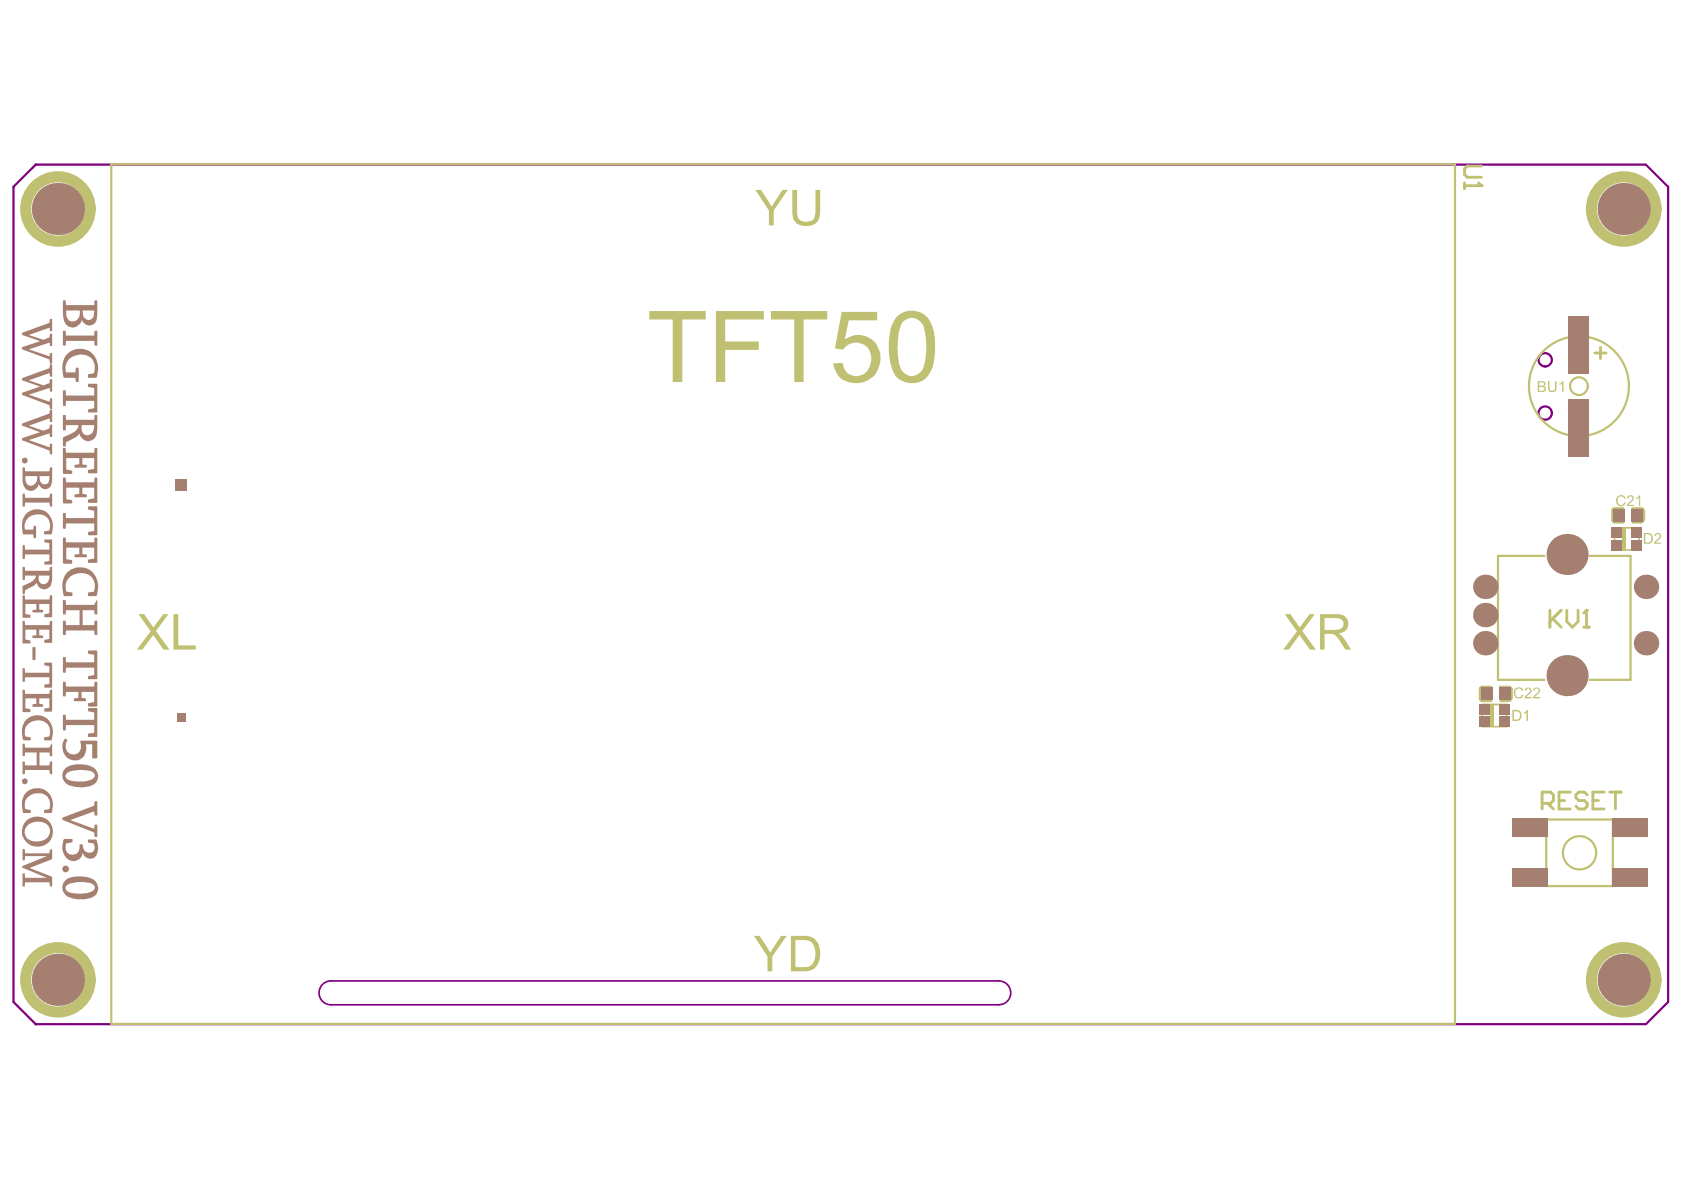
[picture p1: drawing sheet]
<svg xmlns="http://www.w3.org/2000/svg" width="297mm" height="210mm" viewBox="0 0 297 210" stroke-linecap="round" stroke-linejoin="round" font-family="sans-serif">
<g fill="#800080">
<circle cx="6.3" cy="180.7" r=".2"/>
<circle cx="6.3" cy="29" r=".2"/>
</g>
<g fill="none" stroke="#800080" stroke-width=".39">
<path d="M2.4 33l3.9-4h284l3.9 4v143.7l-3.9 4h-284l-3.9-4zM272.5 64.6a1.17 1.17 0 0 1-.9-1.8 1.17 1.17 0 0 1 2 .1 1.17 1.17 0 0 1-1 1.7"/>
<circle cx="272.6" cy="72.9" r="1.17"/>
</g>
<path d="M56.9 173.7a2.1 2.1 0 0 1 1.5-.7h117.8a2.1 2.1 0 0 1 2.1 2.1 2.1 2.1 0 0 1-2.1 2.1h-117.8a2.1 2.1 0 0 1-2-1.2 2.1 2.1 0 0 1 .5-2.3z" fill="none" stroke="#800080" stroke-width=".3"/>
<g fill="none" stroke="#c0c073" stroke-width=".39">
<path d="M19.6 29h237v151.6h-237zM284.4 90v1.7M284.8 89.7h1.5M284.8 92.2h1.6M287.9 89.7h1.6M288.1 92.2h1.2M290 90.2v1.3M261 121.5v1.7M261.4 121.2h1.6M261.5 123.7h1.5M264.6 121.2h1.5M264.7 123.7h1.3"/>
<path d="M266.6 121.7v1.3M272.7 144.6h11.8v11.7h-11.8z"/>
</g>
<path d="M284.8 93.1h4.3v3.9h-4.3zM261.5 124.3h4.3v3.9h-4.3z" fill="none" stroke="#c0c073" stroke-width=".3"/>
<path d="M272.4 98.1h-8.2v21.8h8.2M280.4 98.1h7.2v21.8h-7.2" fill="none" stroke="#c0c073" stroke-width=".4"/>
<g fill="#c0c073">
<path d="M286.2 93.1h.6v3.9h-.6z" fill-rule="evenodd"/>
<path d="M262.8 124.3h.6v3.9h-.6z" fill-rule="evenodd"/>
</g>
<path d="M281.3 62.3h2M282.3 61.3v1.9" fill="none" stroke="#c0c073" stroke-width=".5"/>
<g fill="#c0c073">
<path d="M285.2 87.7a.88 .88 0 0 1 1.5 .2l-.2 .1a.63 .63 0 0 0-.9-.4 .63 .63 0 0 0-.3 .9 .58 .58 0 0 0 .6 .6 .58 .58 0 0 0 .6-.5l.2 .1-.2 .4a.9 .9 0 0 1-1.1 0 .9 .9 0 0 1-.3-1z"/>
<path d="M287.1 87.5l.3-.1a.61 .61 0 0 1 .8 .4 .61 .61 0 0 1-.4 .8l-.5 .4h.9v.2h-1.3l.3-.4 .6-.6a.35 .35 0 0 0-.1-.6 .35 .35 0 0 0-.5 .3h-.2z"/>
<path d="M288.6 87.8l.7-.4v1.8h-.2v-1.4l-.4 .3z"/>
<path d="M268.8 125.7l.7-.5v2h-.2v-1.5l-.4 .2z"/>
<path d="M267.1 121.6h.1a.83 .83 0 0 1 .8-.4 .83 .83 0 0 1 .7 .6h-.3a.62 .62 0 0 0-.8-.2 .62 .62 0 0 0-.3 .7 .6 .6 0 0 0 .5 .7 .6 .6 0 0 0 .7-.5l.2 .1v.1a.9 .9 0 0 1-1.3 .4 .9 .9 0 0 1-.3-1.3z"/>
<path d="M269.1 121.4l.3-.1a.58 .58 0 0 1 .7 .3 .58 .58 0 0 1-.3 .8l-.6 .5h1v.3h-1.3l.1-.4 .5-.5a.55 .55 0 0 0 .3-.8h-.5l-.1 .3h-.3z"/>
<path d="M270.5 121.5l.4-.2a.58 .58 0 0 1 .7 .3 .58 .58 0 0 1-.3 .8l-.6 .5h1v.3h-1.3l.1-.4 .6-.5a.52 .52 0 0 0 .1-.8h-.4l-.1 .3h-.3z"/>
<path d="M133 165.1h1l1.9 3 1.9-3h1l-2.6 3.6v2.6h-.8v-2.6z"/>
<path d="M133.2 33.5h1l1.9 3 1.9-3h1l-2.5 3.6v2.7h-.9v-2.7z"/>
<path d="M139.8 33.5h.8v3.6a1.56 1.56 0 0 0 .4 1.6 1.56 1.56 0 0 0 1.6 .4 1.43 1.43 0 0 0 1.2-1.8v-3.8h.9v3.7a2.3 2.3 0 0 1-1.9 2.6 2.36 2.36 0 0 1-2.8-1.2l-.2-.8z"/>
<path d="M24.4 108.3h1l1.7 2.4 1.7-2.4h.9l-2.2 3 2.4 3.3h-1l-1.9-2.6-1.9 2.6h-1l2.5-3.2z"/>
<path d="M30.6 108.3h.8v5.5h3.1v.8h-3.9z"/>
<path d="M291.9 94.2l.4-.2a.62 .62 0 0 1 .7 .4 .62 .62 0 0 1-.4 .8l-.5 .5h.9v.2h-1.2l.2-.4 .4-.4a.61 .61 0 0 0 .2-.8 .36 .36 0 0 0-.3-.1 .36 .36 0 0 0-.2 .4h-.3z"/>
<path d="M273 67.2h.3v1.1a.51 .51 0 0 0 .5 .6 .51 .51 0 0 0 .5-.6v-1.1h.2v1.1a.75 .75 0 0 1-.7 .9 .75 .75 0 0 1-.8-.9z"/>
<path d="M275.1 67.7l.7-.5v1.9h-.3v-1.5l-.4 .3z"/>
<path d="M266.8 125.2h.7a.97 .97 0 0 1 .9 1 .97 .97 0 0 1-.9 1h-.7zM267 125.5v1.4h.5a.76 .76 0 0 0 .6-.6 .76 .76 0 0 0-.3-.8z"/>
<path d="M139.5 165.1h2.1a2.57 2.57 0 0 1 3 2.5 3.3 3.3 0 0 1-1.4 3.5l-1.1 .2h-2.6zM140.3 165.8v4.8h1.3a1.81 1.81 0 0 0 2.2-1.9 2.37 2.37 0 0 0-1.2-2.8z"/>
<path d="M290 94h.9a1.01 1.01 0 0 1 .2 1.8l-1.1 .1zM290.2 94.2v1.5h.4a.76 .76 0 0 0 .7-.6 .76 .76 0 0 0-.4-.8z"/>
<path d="M271.3 67.2h.7a.48 .48 0 0 1 .6 .3 .48 .48 0 0 1-.3 .6 .53 .53 0 0 1 .3 .7 .53 .53 0 0 1-.6 .3h-.7zM271.5 67.4v.6h.5a.32 .32 0 0 0 .3-.3 .32 .32 0 0 0-.4-.3zM271.5 68.2v.7h.5a.37 .37 0 0 0 .4-.4 .37 .37 0 0 0-.4-.3z"/>
</g>
<g fill="none" stroke="#c0c073" stroke-width=".5">
<path d="M273.4 107.6v3M273.9 109.1l1.5 1.5M275.4 107.6l-2 2M276.4 107.6v2l1 1 1-1v-2M279.3 110.6h1M279.8 107.6v3M277 139.7h-2v3h2M283 139.7h-2v3h2M283.9 139.7h2M284.9 139.7v3M272 141.7h1.5l.5-.5v-1l-.5-.5h-1.5v3M273 141.7l1 1"/>
<path d="M275 141.2h1M280 140.2l-.5-.5h-1l-.5 .5v.5l.5 .5h1l.5 .5v.5l-.5 .5h-1l-.5-.5M281 141.2h1"/>
</g>
<circle cx="279.8" cy="107.6" r=".25" fill="#c0c073"/>
<path d="M279.8 107.6l-.5 .5" fill="none" stroke="#c0c073" stroke-width=".5"/>
<g fill="#c0c073">
<path d="M226.6 108.3h1l1.7 2.4 1.7-2.4h.9l-2.2 3 2.4 3.3h-1l-1.9-2.6-1.9 2.6h-1l2.5-3.2z"/>
<path d="M232.8 108.3h2.8a1.8 1.8 0 0 1 2.2 2 1.84 1.84 0 0 1-1.7 1.5l.5 .3 .4 .5 1.3 2h-1l-.9-1.4a1.96 1.96 0 0 0-1.8-1.4h-1v2.8h-.8zM233.6 109v2.1h1.8a1.34 1.34 0 0 0 1.6-.9 1.07 1.07 0 0 0-1.4-1.2z"/>
</g>
<path d="M258.3 32.3v.9M258.3 32.8h3M261.3 29.3h-2.5l-.5 .5v1l.5 .5h2.5" fill="none" stroke="#c0c073" stroke-width=".5"/>
<circle cx="261.3" cy="32.8" r=".25" fill="#c0c073"/>
<path d="M260.8 32.3l.5 .5" fill="none" stroke="#c0c073" stroke-width=".5"/>
<g fill="#c0c073">
<path d="M114.5 54.9h10v1.5h-4.1v11h-1.7v-11h-4.2z"/>
<path d="M126.3 54.9h8.4v1.5h-6.8v3.8h5.9v1.5h-5.9v5.7h-1.6z"/>
<path d="M136 54.9h9.9v1.5h-4.2v11h-1.6v-11h-4.1z"/>
<path d="M148.5 55h6.2v1.5h-5l-.7 3.4a4 4 0 0 1 4.8 0 4 4 0 0 1 1.3 4.7 4.3 4.3 0 0 1-7.3 1.5l-.5-.9-.3-1.1 1.6-.1a2.48 2.48 0 0 0 2.4 2.3 2.48 2.48 0 0 0 2.5-2.1 2.74 2.74 0 0 0-.9-3.3 2.74 2.74 0 0 0-3.4 .2l-.5 .6-1.4-.2z"/>
<path d="M158.2 55.9a3.8 3.8 0 0 1 6.3 1.9l.3 1.4a13.2 13.2 0 0 1-.5 6 3.4 3.4 0 0 1-1.4 1.8 3.7 3.7 0 0 1-5.7-2.6 12.5 12.5 0 0 1 .2-7.3zM159.4 56.7a5.3 5.3 0 0 0-1 3.4 10.8 10.8 0 0 0 .7 5.2 2.19 2.19 0 0 0 2.4 .9 2.19 2.19 0 0 0 1.5-2 12.8 12.8 0 0 0-.2-6.9 2.21 2.21 0 0 0-3.4-.6z"/>
</g>
<g fill="none" stroke="#c0c073" stroke-width=".39">
<path d="M284.4 91.7l.1 .2 .3 .3M284.8 89.7l-.4 .1v.2M289.5 89.7l.4 .2 .1 .3M290 91.5a.65 .65 0 0 1-.7 .7M261 123.2l.3 .4 .2 .1M261.4 121.2h-.2l-.2 .3M266.1 121.2h.3l.2 .5M266.6 123a.65 .65 0 0 1-.6 .7"/>
<circle cx="278.5" cy="68.1" r="1.57"/>
<circle cx="278.5" cy="68.1" r="8.8"/>
<circle cx="278.6" cy="150.4" r="2.94"/>
</g>
<g fill="none" stroke="#c0c073" stroke-width="2">
<circle cx="10.2" cy="36.9" r="5.7"/>
<circle cx="286.4" cy="36.9" r="5.7"/>
<circle cx="10.2" cy="172.8" r="5.7"/>
<circle cx="286.4" cy="172.8" r="5.7"/>
</g>
<g fill="#a57f6f">
<path d="M11.1 58.3l.5 .1v.8h5l.1-.9h.4l.1 2.6h-.5l-.1-.8h-5l-.1 .9h-.3l-.1-.2z"/>
<path d="M11.7 62.6a3.2 3.2 0 0 1 3.5-.9 3.2 3.2 0 0 1 2.1 3l-.2 1.9h-1.6l.1-.6 1-.2a2.35 2.35 0 0 0-2.4-3.3 2.68 2.68 0 0 0-2.5 1.7l-.2 .5 .1 1h1.7l.1-.8h.4l.1 2.3-.1 .2h-.4l-.1-.8h-2a4.4 4.4 0 0 1 .4-4z"/>
<path d="M11.1 68.9h.5v.9h5v-1.4l-1-.1-.1-.5 .1-.1h1.5l.1 5h-1.7l.1-.5 1-.2v-1.3h-5v.9h-.4l-.1-.1z"/>
<path d="M11.1 79.1l.1-.1 .4 .1v.8h5l.1-.8 .4-.1 .1 .1v4.3l-1.5 .1-.2-.1 .1-.5 1-.2v-1.9h-2.1v1.1l.7 .1 .1 .1-.1 .4-2.1-.1v-.4l.9-.1v-1.1h-2.3v2l.9 .2 .1 .5v.1h-1.5l-.1-.2z"/>
<path d="M11.1 84.3l.1-.1 .4 .1v.8h5l.1-.8 .4-.1 .1 .1v4.4h-1.5l-.2-.1 .1-.5 1-.2v-1.9h-2.1v1.1l.7 .1 .1 .1-.1 .4h-2.1v-.4l.9-.2v-1.1h-2.3v2.1l.9 .1 .1 .5v.1h-1.5l-.1-.1z"/>
<path d="M11.1 90.5h.5v.9h5v-1.3l-1-.2-.1-.5 .2-.1h1.4l.1 .1v5h-1.5l-.2-.1v-.4l1.1-.2v-1.4h-5v.9l-.4 .1-.1-.2z"/>
<path d="M11.1 94.9h.5v.8h5l.1-.8 .4-.1 .1 .1v4.3l-1.6 .1-.1-.1v-.5l1.1-.2v-1.9h-2.1v1.1l.7 .1 .1 .1-.1 .4-2.1-.1 .1-.4 .8-.1v-1.1h-2.3v2l.9 .2 .1 .5-.1 .1h-1.4l-.1-.1z"/>
<path d="M11.9 100.9l.3-.2a3.2 3.2 0 0 1 3.4-.3 3.2 3.2 0 0 1 1.7 3.1l-.1 1.2-.2 .4h-1.4l-.1-.5 1.1-.2 .1-.5a2.29 2.29 0 0 0-2.9-2.8 2.41 2.41 0 0 0-2.1 3.3l1.1 .2v.5h-.1h-1.4l-.3-1.3a3.8 3.8 0 0 1 .4-2.2z"/>
<path d="M11.1 105.8l.5 .1v.8h5l.5-.9v2.6l-.4-.1-.1-.7h-2v2.7h2l.1-.8h.4v2.5l-.4-.1-.1-.7h-5v.8h-.4l-.1-.1v-2.4h.5v.8h2.4v-2.7h-2.4v.7l-.4 .1-.1-.1z"/>
<path d="M11.1 116l.1-.1h.4v.9h5v-1.3l-1-.2-.1-.5 .1-.1h1.5l.1 5.1h-1.6l-.1-.1 .1-.4 1-.2v-1.3h-5v.8l-.4 .1-.1-.2z"/>
<path d="M11.1 120.3h.5v.8h5l.1-.8h.4l.1 4.2-.1 .1h-1.4l-.2-.1 .1-.5 1-.2v-1.8h-2.2v1.1l.7 .1v.5h-2l-.1-.1 .1-.4 .7-.1v-1.1h-2.2v.8h-.4l-.1-.1z"/>
<path d="M11.1 126.1h.5v.9h5v-1.3l-1-.2-.1-.5 .2-.1h1.4l.1 .1v4.9l-1.6 .1-.1-.1v-.5l1.1-.2v-1.3h-5v.9l-.4 .1-.1-.2z"/>
<path d="M11.4 130.3h.2l.3 .3a1.54 1.54 0 0 0-.2 1.7 1.54 1.54 0 0 0 1.5 .8 1.6 1.6 0 0 0 1-2.3v-.2l3 .1v3l-.1 .1-.8-.1v-2.4h-1.1a2.2 2.2 0 0 1-2 2.8 2.41 2.41 0 0 1-1.8-3.8z"/>
<path d="M11 144.3l5.6-2.2 .1-.7 .4-.1 .1 .1-.1 2.5-.4-.1-.1-.7-4.2 1.6 4.2 1.5 .1-.7 .4-.1 .1 .1v2.1h-.5l-.1-.8-5.6-2.1z"/>
<path d="M11.2 148h1.6l-.1 .6-1 .2a1.32 1.32 0 0 0 .2 1.6 1.32 1.32 0 0 0 1.5 .2 2.05 2.05 0 0 0 .7-1.7h.4a1.44 1.44 0 0 0 1.3 1.5 .95 .95 0 0 0 .8-1.5l-.1-.1-.9-.2-.1-.5h1.4a2.59 2.59 0 0 1-.3 3.2 1.46 1.46 0 0 1-2-.9 1.67 1.67 0 0 1-1.5 1.5 1.67 1.67 0 0 1-1.8-1.1 3.4 3.4 0 0 1-.1-2.8z"/>
<path d="M3.9 58.7l4.8-1.8 .1-.6h.4v2l-.1 .1h-.3v-.6l-3.7 1.3 2.6 .8 1-.4 .1-.6h.4v2.1h-.4v-.6l-3.7 1.2 3.7 1.3v-.6h.4v1.8h-.4l-.1-.7-4.8-1.8v-.4l3.2-1-3.2-1.1z"/>
<path d="M3.9 66.7l4.8-1.7 .1-.7h.4v2.1h-.4v-.6l-3.7 1.3 2.6 .9 1-.4 .1-.7h.4v2.2l-.4-.1v-.6l-3.7 1.2 3.7 1.3v-.6h.4v1.9l-.4-.1-.1-.7-4.8-1.8v-.3l3.2-1.1-3.2-1.1z"/>
<path d="M3.9 74.7l4.8-1.7 .1-.7h.4v2.1h-.4v-.6l-3.7 1.3 2.6 .9 1-.4 .1-.7h.4v2.2l-.4-.1v-.6l-3.7 1.2 3.7 1.3v-.6h.4v1.9l-.4-.1-.1-.7-4.8-1.7v-.4l3.2-1.1-3.2-1.1z"/>
<path d="M4 87.2l.1-.1 .3 .1v.6h4.3l.1-.6 .3-.1h.1v2.2h-.4l-.1-.6h-4.3v.6h-.4z"/>
<path d="M4.6 90.6a2.79 2.79 0 0 1 3.3-.5 2.79 2.79 0 0 1 1.4 3l-.2 1.2h-1.2l-.1-.1v-.4l.9-.2a2.04 2.04 0 0 0-.3-2.3 2.04 2.04 0 0 0-2.2-.5 2.01 2.01 0 0 0-1.8 2.6h1.5l.1-.7h.3v2.2h-.3l-.1-.6h-1.8l-.1-.4a3.8 3.8 0 0 1 .6-3.3z"/>
<path d="M4 96.3l.4-.1v.8h4.3v-1.2l-.9-.1v-.5h1.4v4.3h-1.4v-.4l.9-.2v-1.1h-4.3v.7l-.4 .1z"/>
<path d="M4 105.1h.4v.6h4.3l.1-.6 .4-.1v3.8h-1.4v-.4l.9-.2v-1.7h-1.8v1l.7 .1-.1 .4h-1.8l.1-.4 .6-.1v-1h-1.9v1.8l.8 .1 .1 .5-1.4 .1z"/>
<path d="M4 109.6h.4v.7h4.3l.1-.7 .4-.1v3.8h-1.4l.1-.4 .8-.2v-1.6h-1.8v1h.7v.4l-.1 .1-1.8-.1 .1-.4h.6v-1h-1.9v1.7l.8 .2 .1 .4-1.4 .1z"/>
<path d="M5.7 114.2h.6v2.2h-.1h-.5z"/>
<path d="M4 117.9h.4v.8h4.3v-1.2l-.8-.1-.1-.5h1.4v4.3l-.1 .1-1.3-.1 .1-.4 .8-.2v-1.1h-4.3v.7l-.4 .1z"/>
<path d="M4 121.7h.4v.7h4.3l.1-.7 .4-.1v3.8l-.1 .1h-1.3l.1-.5 .8-.2v-1.6h-1.8v.9l.7 .1v.3l-.1 .2-1.8-.1 .1-.4 .6-.1v-.9h-1.9v1.7l.8 .2 .1 .5h-1.4z"/>
<path d="M4.6 126.9l.2-.1a2.9 2.9 0 0 1 3-.3 2.6 2.6 0 0 1 1.2 1.2l.4 1.3-.2 1.5-.1 .1h-1.2l-.1-.1v-.5l.9-.1 .1-.3a2.06 2.06 0 0 0-.7-2.2 2.06 2.06 0 0 0-2.3-.2 2.08 2.08 0 0 0-1.3 2.7l.9 .1v.5l-.1 .1-1.2-.1-.2-1.3a2.76 2.76 0 0 1 .3-1.7z"/>
<path d="M4 131.2h.4v.7h4.3l.4-.7h.1v2.2l-.4-.1-.1-.6h-1.7v2.3h1.7l.1-.6h.4v2.2l-.4-.1-.1-.7h-4.3v.7h-.4v-2.2l.4 .1v.6h2.1v-2.3h-2.1v.6l-.4 .1z"/>
<path d="M4.6 139.8l.5-.4a3.1 3.1 0 0 1 2.7-.1l.3 .1a3.4 3.4 0 0 1 1 4h-1.3v-.1l.1-.4 .8-.2 .1-.3a1.96 1.96 0 0 0-.6-2 1.96 1.96 0 0 0-2-.4 2.04 2.04 0 0 0-1.7 2.7l.9 .2v.5h-1.3l-.1-.1-.1-1.6a2.95 2.95 0 0 1 .7-1.9z"/>
<path d="M4 149.8h.4v.7h4.3l.1-.6 .4-.1v1.8l-4 1.5 4 1.5v1.7l-.1 .1-.3-.1-.1-.7h-4.3v.7h-.4v-2.3l.4 .1v.7h3.9l-4.4-1.8 .1-.2 4.3-1.8h-3.9v.7l-.4 .1z"/>
<path d="M14.6 54.8v.2a1.08 1.08 0 0 0 .4 1.2 1.08 1.08 0 0 0 1.2 0l.3-.4 .1-1zM11.7 54.8v.5a1.21 1.21 0 0 0 1.6 1.3 1.8 1.8 0 0 0 .8-1.8zM11.1 53h.5v.8h5l.1-.8h.4l.1 2.3a2.01 2.01 0 0 1-.8 1.9 1.41 1.41 0 0 1-2-.8 1.59 1.59 0 0 1-1.2 1.3 1.59 1.59 0 0 1-1.7-.7l-.4-1.1z"/>
<path d="M14.4 75a1.42 1.42 0 0 0 .9 1.8l.4-.1a1.47 1.47 0 0 0 .9-1.7zM11.1 73.2h.5v.8h5l.1-.8h.4l.1 2.2a2.22 2.22 0 0 1-1.1 2.3 1.62 1.62 0 0 1-2.1-1.3l-.6 .7-1.8 .9v.7l-.4 .1-.1-.2v-1.5l1.9-.9a1.43 1.43 0 0 0 .8-1.2h-2.2v.8l-.4 .1-.1-.1z"/>
<path d="M11.6 136.6a.85 .85 0 0 0 .9 1.1l.6 .1a5.2 5.2 0 0 0 3.4-.6 .83 .83 0 0 0 0-.9 .83 .83 0 0 0-.8-.3l-.4-.1a6.6 6.6 0 0 0-3.4 .4zM11.5 135.6a4.6 4.6 0 0 1 3.8-.7l.8 .3a1.84 1.84 0 0 1 1.2 2 1.84 1.84 0 0 1-1.9 1.5 4.8 4.8 0 0 1-3.9-.7 1.79 1.79 0 0 1 0-2.4z"/>
<path d="M11.7 156.2a.83 .83 0 0 0 0 .9 .83 .83 0 0 0 .8 .4l.6 .1a5.2 5.2 0 0 0 3.4-.6 .83 .83 0 0 0 0-.9 .83 .83 0 0 0-.8-.4h-.4a5.1 5.1 0 0 0-3.6 .5zM11.4 155.4a3.7 3.7 0 0 1 3.3-.8 2.95 2.95 0 0 1 2.1 .8 1.84 1.84 0 0 1 .4 2 1.84 1.84 0 0 1-1.8 1.1 4.8 4.8 0 0 1-3.9-.7 1.81 1.81 0 0 1-.1-2.4z"/>
<path d="M7 84a1.23 1.23 0 0 0 .7 1.4 .91 .91 0 0 0 1-1.2v-.2zM4.5 84v.4a1 1 0 0 0 .4 1.1 1 1 0 0 0 1.2-.1 1.41 1.41 0 0 0 .5-1.4zM4 82.5h.4v.6h4.3l.1-.6 .4-.1v1.9a1.92 1.92 0 0 1-.7 1.9 1.22 1.22 0 0 1-1.6-.8 1.41 1.41 0 0 1-1.2 1.1 1.41 1.41 0 0 1-1.5-.7l-.2-.8z"/>
<path d="M6.8 101.5a1.12 1.12 0 0 0 1 1.6l.1-.1a1.28 1.28 0 0 0 .8-1.5zM4 100h.4v.7h4.3l.1-.7h.4v1.9a1.69 1.69 0 0 1-1.5 2.1 1.52 1.52 0 0 1-1.2-1.2l-.6 .6-1.5 .7v.6l-.4 .1v-1.4l1.4-.7 .5-.3a.84 .84 0 0 0 .4-.9h-1.9v.8h-.4z"/>
<path d="M4.6 144.8a2.84 2.84 0 0 1 4.6 1.1 2.7 2.7 0 0 1-1.6 3.3 2.7 2.7 0 0 1-3.4-1.4 2.6 2.6 0 0 1 .4-3zM4.7 145.8a1.66 1.66 0 0 0-.1 1.8 1.66 1.66 0 0 0 1.5 .8h.5a2.15 2.15 0 0 0 2.3-1.9 1.74 1.74 0 0 0-1.5-1.5 2.75 2.75 0 0 0-2.7 .8z"/>
<circle cx="11.6" cy="153.3" r=".6"/>
<circle cx="4.4" cy="81.2" r=".52"/>
<circle cx="4.4" cy="137.8" r=".51"/>
<circle cx="262" cy="108.5" r="2.16"/>
<circle cx="262" cy="103.5" r="2.16"/>
<circle cx="10.2" cy="36.9" r="4.6"/>
<circle cx="262" cy="113.5" r="2.16"/>
<circle cx="10.2" cy="172.8" r="4.6"/>
<circle cx="276.4" cy="119.2" r="3.6"/>
<circle cx="290.3" cy="103.5" r="2.16"/>
<circle cx="286.4" cy="36.9" r="4.6"/>
<circle cx="286.4" cy="172.8" r="4.6"/>
<circle cx="290.3" cy="113.5" r="2.16"/>
<circle cx="276.4" cy="97.8" r="3.6"/>
</g>
<g fill="#a57f6f">
<path d="M31 84.5h2v2h-2z" fill-rule="evenodd"/>
<path d="M31.2 125.8h1.6v1.6h-1.6z" fill-rule="evenodd"/>
<path d="M264.5 126.4h1.8v1.8h-1.8z" fill-rule="evenodd"/>
<path d="M260.9 126.4h1.8v1.8h-1.8z" fill-rule="evenodd"/>
<path d="M284.6 89.8h2v2.2h-2z" fill-rule="evenodd"/>
<path d="M264.5 124.3h1.8v1.7h-1.8z" fill-rule="evenodd"/>
<path d="M260.9 124.3h1.8v1.7h-1.8z" fill-rule="evenodd"/>
<path d="M261.3 121.3h1.9v2.2h-1.9z" fill-rule="evenodd"/>
<path d="M276.7 70.4h3.6v10.1h-3.6z" fill-rule="evenodd"/>
<path d="M276.7 55.7h3.6v10.2h-3.6z" fill-rule="evenodd"/>
<path d="M284.3 95.3h1.7v1.7h-1.7z" fill-rule="evenodd"/>
<path d="M287.9 95.3h1.7v1.7h-1.7z" fill-rule="evenodd"/>
<path d="M284.3 93.1h1.7v1.8h-1.7z" fill-rule="evenodd"/>
<path d="M287.9 93.1h1.7v1.8h-1.7z" fill-rule="evenodd"/>
<path d="M287.8 89.8h1.9v2.2h-1.9z" fill-rule="evenodd"/>
<path d="M266.7 144.4h6.2v3.3h-6.2z" fill-rule="evenodd"/>
<path d="M266.7 153.2h6.2v3.3h-6.2z" fill-rule="evenodd"/>
<path d="M264.4 121.3h2v2.2h-2z" fill-rule="evenodd"/>
<path d="M284.3 144.4h6.3v3.3h-6.3z" fill-rule="evenodd"/>
<path d="M284.3 153.2h6.3v3.3h-6.3z" fill-rule="evenodd"/>
</g>
</svg>
